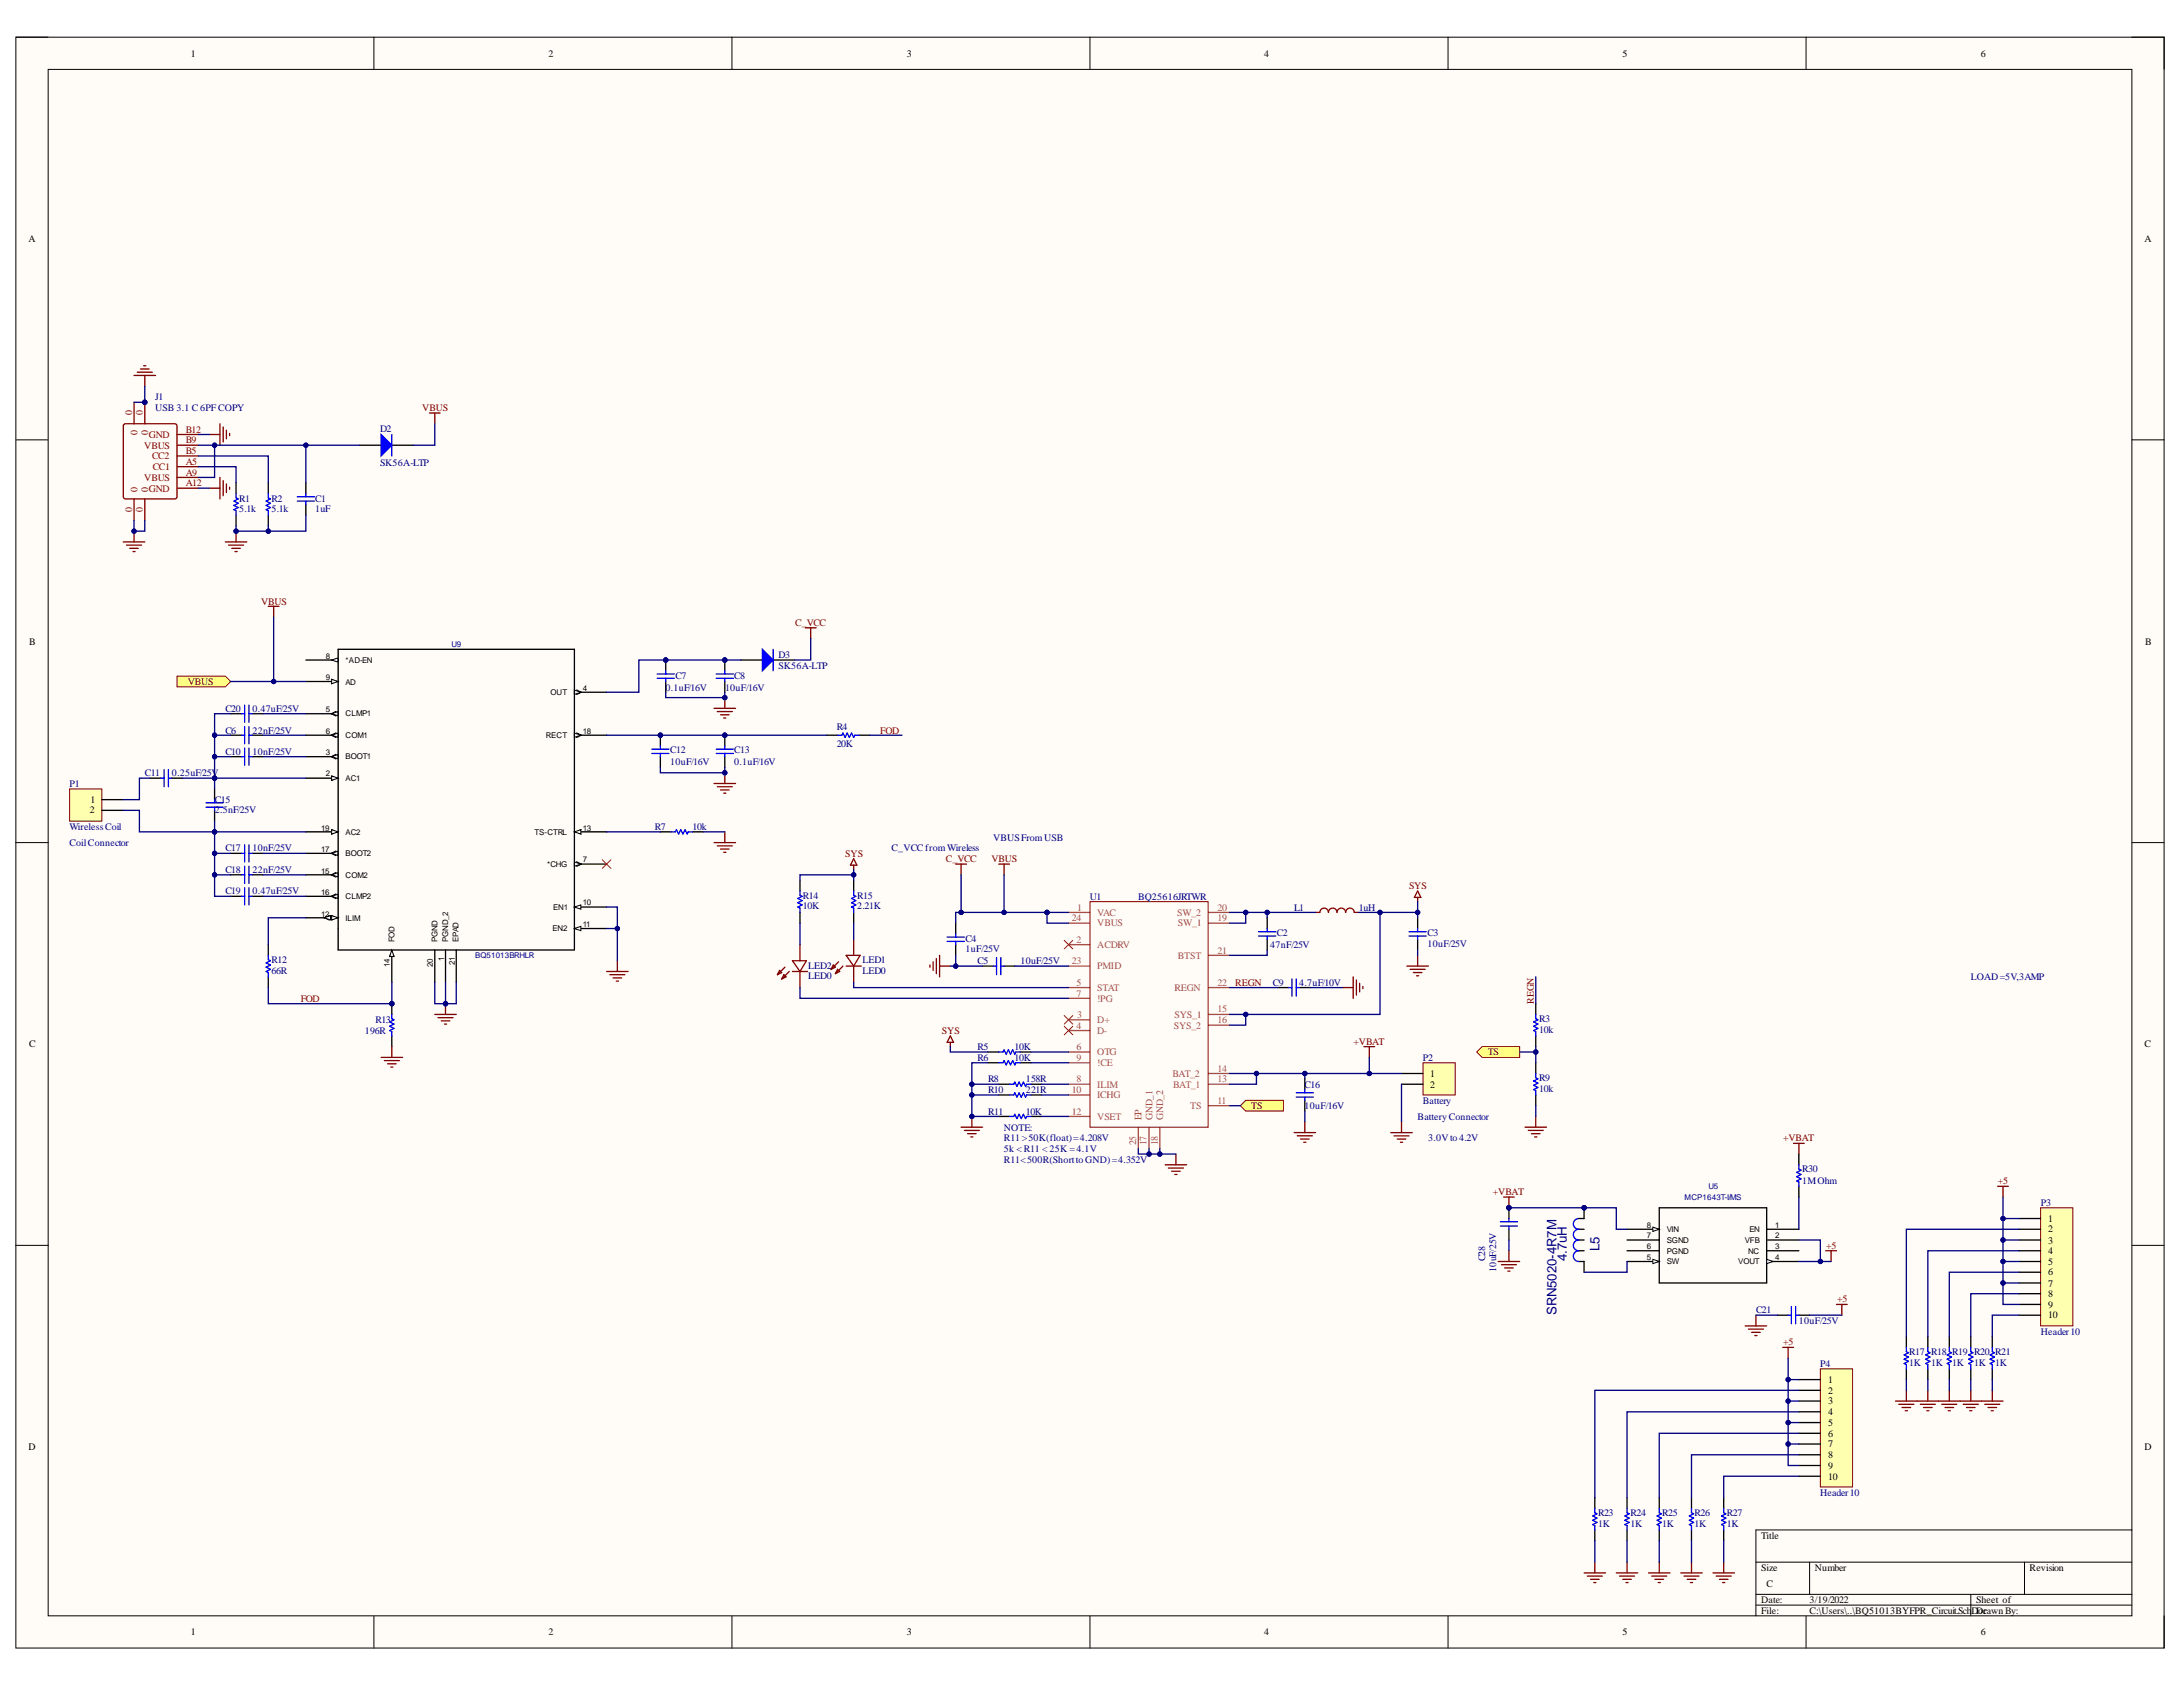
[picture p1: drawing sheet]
<svg xmlns="http://www.w3.org/2000/svg" width="279mm" height="216mm" viewBox="0 0 279 216" stroke-linecap="round" stroke-linejoin="round" font-family="sans-serif">
<defs><g id="words">
<g font-size="1.7" fill="#000080">
<text x="200.6" y="161.4" transform="rotate(-90 200.6 161.4)">4.7uH</text>
<text x="204.7" y="160.1" transform="rotate(-90 204.7 160.1)">L5</text>
<text x="199.2" y="168.3" transform="rotate(-90 199.2 168.3)">SRN5020-4R7M</text>
</g>
<g font-size="1.3">
<text x="24.4" y="7.3">1</text>
<text x="70.2" y="7.3">2</text>
<text x="116.1" y="7.3">3</text>
<text x="161.8" y="7.3">4</text>
<text x="207.7" y="7.3">5</text>
<text x="253.5" y="7.3">6</text>
<text x="3.6" y="31">A</text>
<text x="274.5" y="31">A</text>
<text x="3.7" y="82.5">B</text>
<text x="274.6" y="82.5">B</text>
<text x="11.5" y="104.1">2</text>
<text x="11.6" y="102.8">1</text>
<text x="3.7" y="134">C</text>
<text x="183" y="137.8">1</text>
<text x="274.5" y="134">C</text>
<text x="183" y="139.2">2</text>
<text x="262.1" y="156.4">1</text>
<text x="262.1" y="157.7">2</text>
<text x="262.1" y="159.2">3</text>
<text x="262.1" y="160.5">4</text>
<text x="262.1" y="161.9">5</text>
<text x="262.1" y="163.2">6</text>
<text x="262.1" y="164.7">7</text>
<text x="262.1" y="166">8</text>
<text x="262.1" y="167.4">9</text>
<text x="262.1" y="168.7">10</text>
<text x="234" y="177">1</text>
<text x="234" y="178.4">2</text>
<text x="234" y="179.7">3</text>
<text x="3.6" y="185.5">D</text>
<text x="234" y="181.1">4</text>
<text x="234" y="182.5">5</text>
<text x="234" y="183.9">6</text>
<text x="234" y="185.2">7</text>
<text x="274.5" y="185.5">D</text>
<text x="234" y="186.6">8</text>
<text x="234" y="188">9</text>
<text x="234" y="189.4">10</text>
<text x="225.4" y="197">Title</text>
<text x="225.4" y="201">Size</text>
<text x="226.1" y="203.1">C</text>
<text x="232.3" y="201">Number</text>
<text x="259.8" y="201">Revision</text>
<text x="24.4" y="209.3">1</text>
<text x="70.2" y="209.3">2</text>
<text x="116.1" y="209.3">3</text>
<text x="161.8" y="209.3">4</text>
<text x="207.7" y="209.3">5</text>
<text x="225.4" y="205.2">Date:</text>
<text x="225.4" y="206.5">File:</text>
<text x="231.6" y="205.2">3/19/2022</text>
<text x="231.6" y="206.5">C:\Users\..\BQ51013BYFPR_Circuit.Sch</text>
<text x="252.3" y="206.5">DDrawnBy:</text>
<text x="252.9" y="205.2">Sheet of</text>
<text x="253.2" y="206.5">oc</text>
<text x="253.5" y="209.3">6</text>
</g>
<g font-size="1.3" fill="#800">
<text x="16.9" y="53.1" transform="rotate(-90 16.9 53.1)">0</text>
<text x="18.3" y="53.1" transform="rotate(-90 18.3 53.1)">0</text>
<text x="17.6" y="55.7" transform="rotate(-90 17.6 55.7)">0</text>
<text x="18.4" y="57.4">VBUS</text>
<text x="18.9" y="55.7" transform="rotate(-90 18.9 55.7)">0</text>
<text x="19" y="56.1">GND</text>
<text x="19.5" y="58.8">CC2</text>
<text x="23.8" y="55.4">B12</text>
<text x="23.8" y="56.7">B9</text>
<text x="23.8" y="58.1">B5</text>
<text x="23.8" y="59.5">A5</text>
<text x="16.9" y="65.5" transform="rotate(-90 16.9 65.5)">0</text>
<text x="17.6" y="62.9" transform="rotate(-90 17.6 62.9)">0</text>
<text x="18.3" y="65.5" transform="rotate(-90 18.3 65.5)">0</text>
<text x="18.4" y="61.6">VBUS</text>
<text x="18.9" y="62.9" transform="rotate(-90 18.9 62.9)">0</text>
<text x="19" y="62.9">GND</text>
<text x="19.5" y="60.1">CC1</text>
<text x="23.8" y="60.9">A9</text>
<text x="23.8" y="62.2">A12</text>
</g>
<g font-size="1.3" fill="#000080">
<text x="19.9" y="51.3">J1</text>
<text x="19.9" y="52.6">USB 3.1 C 6PF COPY</text>
<text x="48.6" y="55.2">D2</text>
<text x="48.6" y="59.6">SK56A-LTP</text>
<text x="30.6" y="65.5">5.1k</text>
<text x="30.6" y="64.2">R1</text>
<text x="34.8" y="65.5">5.1k</text>
<text x="34.8" y="64.2">R2</text>
<text x="40.3" y="65.5">1uF</text>
<text x="40.3" y="64.2">C1</text>
<text x="85.2" y="88.4">0.1uF/16V</text>
<text x="86.4" y="86.9">C7</text>
<text x="92.8" y="88.4">10uF/16V</text>
<text x="94" y="86.9">C8</text>
<text x="99.6" y="84.2">D3</text>
<text x="99.6" y="85.6">SK56A-LTP</text>
<text x="28.8" y="93.9">C6</text>
<text x="28.8" y="91.1">C20</text>
<text x="32.3" y="93.9">22nF/25V</text>
<text x="32.3" y="91.1">0.47uF/25V</text>
<text x="107.1" y="95.6">20K</text>
<text x="107.1" y="93.5">R4</text>
<text x="8.9" y="100.7">P1</text>
<text x="18.5" y="99.4">C11</text>
<text x="22" y="99.4">0.25uF/25V</text>
<text x="28.8" y="96.6">C10</text>
<text x="32.3" y="96.6">10nF/25V</text>
<text x="85.8" y="97.8">10uF/16V</text>
<text x="85.8" y="96.4">C12</text>
<text x="94" y="97.8">0.1uF/16V</text>
<text x="94" y="96.4">C13</text>
<text x="8.9" y="106.2">WirelessCoil</text>
<text x="27.5" y="104.1">2.5nF/25V</text>
<text x="27.5" y="102.8">C15</text>
<text x="83.8" y="106.2">R7</text>
<text x="88.6" y="106.2">10k</text>
<text x="127.1" y="107.6">VBUSFromUSB</text>
<text x="8.9" y="108.2">CoilConnector</text>
<text x="28.8" y="108.9">C17</text>
<text x="28.8" y="111.7">C18</text>
<text x="32.3" y="108.9">10nF/25V</text>
<text x="32.3" y="111.7">22nF/25V</text>
<text x="114.1" y="108.9">C_VCC fromWireless</text>
<text x="28.8" y="114.4">C19</text>
<text x="32.3" y="114.4">0.47uF/25V</text>
<text x="102.8" y="116.4">10K</text>
<text x="102.8" y="115">R14</text>
<text x="109.7" y="116.4">2.21K</text>
<text x="109.7" y="115">R15</text>
<text x="139.5" y="115.2">U1</text>
<text x="145.7" y="115.2">BQ25616JRTWR</text>
<text x="163.4" y="119.8">C2</text>
<text x="165.6" y="116.5">L1</text>
<text x="173.9" y="116.5">1uH</text>
<text x="182.7" y="119.8">C3</text>
<text x="34.8" y="124.7">66R</text>
<text x="34.8" y="123.2">R12</text>
<text x="103.5" y="124">LED2</text>
<text x="103.5" y="125.3">LED0</text>
<text x="110.4" y="123.2">LED1</text>
<text x="110.4" y="124.7">LED0</text>
<text x="123.6" y="121.9">1uF/25V</text>
<text x="123.6" y="120.5">C4</text>
<text x="125.1" y="123.4">C5</text>
<text x="130.6" y="123.4">10uF/25V</text>
<text x="162.6" y="121.4">47nF/25V</text>
<text x="182.7" y="121.2">10uF/25V</text>
<text x="252.2" y="125.4">LOAD=5V,3AMP</text>
<text x="48" y="130.9">R13</text>
<text x="162.9" y="126.2">C9</text>
<text x="166.3" y="126.2">4.7uF/10V</text>
<text x="197" y="130.8">R3</text>
<text x="46.7" y="132.4">196R</text>
<text x="125.1" y="135.7">R6</text>
<text x="125.1" y="134.4">R5</text>
<text x="129.8" y="135.7">10K</text>
<text x="129.8" y="134.4">10K</text>
<text x="182.1" y="135.7">P2</text>
<text x="197" y="132.2">10k</text>
<text x="126.5" y="138.5">R8</text>
<text x="126.5" y="139.9">R10</text>
<text x="126.5" y="142.7">R11</text>
<text x="131.3" y="138.5">158R</text>
<text x="131.3" y="139.9">221R</text>
<text x="131.3" y="142.7">10K</text>
<text x="167" y="141.9">10uF/16V</text>
<text x="167" y="139.2">C16</text>
<text x="181.4" y="143.3">BatteryConnector</text>
<text x="182.1" y="141.2">Battery</text>
<text x="197" y="139.7">10k</text>
<text x="197" y="138.4">R9</text>
<text x="128.5" y="144.7">NOTE:</text>
<text x="128.5" y="146.1">R11&gt;50K(float)=4.208V</text>
<text x="128.5" y="147.4">5k &lt;R11 &lt;25K =4.1V</text>
<text x="128.5" y="148.8">R11&lt;500R(ShorttoGND)=4.352V</text>
<text x="182.8" y="146.1">3.0Vto4.2V</text>
<text x="230.7" y="151.5">1MOhm</text>
<text x="230.7" y="150">R30</text>
<text x="261.2" y="154.3">P3</text>
<text x="190.1" y="161.4" transform="rotate(-90 190.1 161.4)">C28</text>
<text x="191.5" y="162.8" transform="rotate(-90 191.5 162.8)">10uF/25V</text>
<text x="224.7" y="168">C21</text>
<text x="230.2" y="169.4">10uF/25V</text>
<text x="244.4" y="173.5">R17 R18 R19 R20 R21</text>
<text x="261.2" y="170.8">Header10</text>
<text x="233" y="174.9">P4</text>
<text x="244.4" y="174.8">1K</text>
<text x="247.2" y="174.8">1K</text>
<text x="249.9" y="174.8">1K</text>
<text x="252.7" y="174.8">1K</text>
<text x="255.4" y="174.8">1K</text>
<text x="233" y="191.5">Header10</text>
<text x="204.5" y="195.4">1K</text>
<text x="204.5" y="194">R23</text>
<text x="208.7" y="195.4">1K</text>
<text x="208.7" y="194">R24</text>
<text x="212.7" y="195.4">1K</text>
<text x="212.7" y="194">R25</text>
<text x="216.9" y="195.4">1K</text>
<text x="216.9" y="194">R26</text>
<text x="221" y="195.4">1K</text>
<text x="221" y="194">R27</text>
</g>
<g font-size="1.3" fill="#800000">
<text x="54.1" y="52.6">VBUS</text>
<text x="33.4" y="77.4">VBUS</text>
<text x="101.8" y="80.1">C_VCC</text>
<text x="24" y="87.6">VBUS</text>
<text x="112.7" y="93.9">FOD</text>
<text x="108.2" y="109.7">SYS</text>
<text x="121" y="110.4">C_VCC</text>
<text x="126.9" y="110.4">VBUS</text>
<text x="180.3" y="113.7">SYS</text>
<text x="38.5" y="128.2">FOD</text>
<text x="158.1" y="126.2">REGN</text>
<text x="196.3" y="128.5" transform="rotate(-90 196.3 128.5)">REGN</text>
<text x="120.5" y="132.4">SYS</text>
<text x="173.2" y="133.7">+VBAT</text>
<text x="190.4" y="135.1">TS</text>
<text x="160.1" y="141.9">TS</text>
<text x="228.2" y="146.1">+VBAT</text>
<text x="191.1" y="152.9">+VBAT</text>
<text x="255.7" y="151.5">+5</text>
<text x="233.7" y="159.8">+5</text>
<text x="235.2" y="166.7">+5</text>
<text x="228.2" y="172.2">+5</text>
</g>
<g font-size="1.3" fill="#a54b4b">
<text x="137.2" y="117.9">24</text>
<text x="137.9" y="116.5">1</text>
<text x="140.4" y="117.2">VAC</text>
<text x="140.4" y="118.6">VBUS</text>
<text x="150.7" y="117.2">SW_2</text>
<text x="150.7" y="118.6">SW_1</text>
<text x="155.8" y="116.5">20</text>
<text x="155.8" y="117.9">19</text>
<text x="137.2" y="123.4">23</text>
<text x="137.8" y="120.7">2</text>
<text x="140.4" y="121.4">ACDRV</text>
<text x="140.4" y="124.1">PMID</text>
<text x="150.7" y="122.7">BTST</text>
<text x="155.8" y="122">21</text>
<text x="137.8" y="131.7">4</text>
<text x="137.8" y="126.2">5</text>
<text x="137.8" y="127.5">7</text>
<text x="137.9" y="130.2">3</text>
<text x="140.4" y="130.9">D+</text>
<text x="140.4" y="126.9">STAT</text>
<text x="140.4" y="128.2">!PG</text>
<text x="150.2" y="131.7">SYS_2</text>
<text x="150.3" y="130.2">SYS_1</text>
<text x="150.3" y="126.9">REGN</text>
<text x="155.8" y="130.9">16</text>
<text x="155.8" y="129.6">15</text>
<text x="155.8" y="126.2">22</text>
<text x="137.8" y="134.4">6</text>
<text x="137.8" y="135.7">9</text>
<text x="140.4" y="132.4">D-</text>
<text x="140.4" y="135.1">OTG</text>
<text x="140.4" y="136.4">!CE</text>
<text x="150.1" y="137.8">BAT_2</text>
<text x="155.8" y="137.2">14</text>
<text x="137.2" y="139.9">10</text>
<text x="137.2" y="142.7">12</text>
<text x="137.8" y="138.5">8</text>
<text x="140.4" y="139.2">ILIM</text>
<text x="140.4" y="140.6">ICHG</text>
<text x="140.4" y="143.3">VSET</text>
<text x="146.1" y="143.3" transform="rotate(-90 146.1 143.3)">EP</text>
<text x="147.5" y="143.3" transform="rotate(-90 147.5 143.3)">GND_1</text>
<text x="148.9" y="143.3" transform="rotate(-90 148.9 143.3)">GND_2</text>
<text x="150.1" y="139.2">BAT_1</text>
<text x="152.3" y="141.9">TS</text>
<text x="155.8" y="141.2">11</text>
<text x="155.8" y="138.5">13</text>
<text x="145.4" y="146.6" transform="rotate(-90 145.4 146.6)">25</text>
<text x="146.8" y="146.6" transform="rotate(-90 146.8 146.6)">17</text>
<text x="148.2" y="146.6" transform="rotate(-90 148.2 146.6)">18</text>
</g>
<g font-size="1" fill="#000080">
<text x="57.8" y="82.8">U9</text>
<text x="60.8" y="122.6">BQ51013BRHLR</text>
<text x="215.6" y="153.6">MCP1643T-I/MS</text>
<text x="218.7" y="152.1">U5</text>
</g>
<g font-size="1">
<text x="41.7" y="84.3">8</text>
<text x="41.7" y="87">9</text>
<text x="44.2" y="84.8">*AD-EN</text>
<text x="44.2" y="87.6">AD</text>
<text x="70.5" y="89">OUT</text>
<text x="74.6" y="88.4">4</text>
<text x="41.7" y="91.2">5</text>
<text x="41.7" y="93.9">6</text>
<text x="44.2" y="91.7">CLMP1</text>
<text x="44.2" y="94.5">COM1</text>
<text x="69.9" y="94.5">RECT</text>
<text x="74.6" y="93.9">18</text>
<text x="41.7" y="96.7">3</text>
<text x="41.7" y="99.4">2</text>
<text x="44.2" y="97.2">BOOT1</text>
<text x="44.2" y="100">AC1</text>
<text x="41.1" y="106.3">19</text>
<text x="44.2" y="106.8">AC2</text>
<text x="68.4" y="106.8">TS-CTRL</text>
<text x="74.6" y="106.3">13</text>
<text x="41.1" y="109">17</text>
<text x="41.1" y="111.8">15</text>
<text x="44.2" y="109.6">BOOT2</text>
<text x="44.2" y="112.3">COM2</text>
<text x="70" y="111">*CHG</text>
<text x="74.6" y="110.4">7</text>
<text x="41.1" y="114.5">16</text>
<text x="41.1" y="117.3">12</text>
<text x="44.2" y="115.1">CLMP2</text>
<text x="44.2" y="117.8">ILIM</text>
<text x="70.7" y="119.2">EN2</text>
<text x="70.8" y="116.5">EN1</text>
<text x="74.6" y="118.7">11</text>
<text x="74.6" y="115.9">10</text>
<text x="49.9" y="123.7" transform="rotate(-90 49.9 123.7)">14</text>
<text x="50.5" y="120.6" transform="rotate(-90 50.5 120.6)">FOD</text>
<text x="55.4" y="123.7" transform="rotate(-90 55.4 123.7)">20</text>
<text x="56" y="120.6" transform="rotate(-90 56 120.6)">PGND</text>
<text x="56.8" y="123" transform="rotate(-90 56.8 123)">1</text>
<text x="57.4" y="120.6" transform="rotate(-90 57.4 120.6)">PGND_2</text>
<text x="58.2" y="123.6" transform="rotate(-90 58.2 123.6)">21</text>
<text x="58.7" y="120.6" transform="rotate(-90 58.7 120.6)">EPAD</text>
<text x="210.8" y="157.1">8</text>
<text x="210.8" y="158.5">7</text>
<text x="210.8" y="159.8">6</text>
<text x="210.8" y="161.3">5</text>
<text x="213.3" y="157.6">VIN</text>
<text x="213.3" y="159.1">SGND</text>
<text x="213.3" y="160.4">PGND</text>
<text x="213.3" y="161.8">SW</text>
<text x="222.5" y="161.8">VOUT</text>
<text x="223.3" y="159.1">VFB</text>
<text x="223.7" y="160.4">NC</text>
<text x="223.9" y="157.6">EN</text>
<text x="227.2" y="161.3">4</text>
<text x="227.2" y="159.8">3</text>
<text x="227.2" y="158.5">2</text>
<text x="227.2" y="157.1">1</text>
</g>
</g></defs>
<path d="M2 4.8h275v206.1h-275z" fill-rule="evenodd" fill="#fffcf8"/>
<path d="M2 4.8h275v206.1h-275z" fill="none" stroke="#000" stroke-width=".13"/>
<path d="M6.2 8.9h266.7v197.9h-266.7z" fill-rule="evenodd" fill="#fffcf8"/>
<g fill="none" stroke="#000" stroke-width=".13">
<path d="M2 4.8h4.2M6.2 8.9h266.7v197.9h-266.7zM47.9 4.8v4.1M93.7 4.8v4.1M139.5 4.8v4.1M185.3 4.8v4.1M231.2 4.8v4.1M272.9 4.8h4.1v4.1M2 56.3h4.2M272.9 56.3h4.1M2 107.8h4.2M272.9 107.8h4.1"/>
<path d="M2 159.4h4.2M272.9 159.4h4.1M224.7 199.9h48.2M231.6 199.9v4.1M259.1 199.9v4.1M272.9 195.8h-48.2v11M47.9 206.8v4.1M93.7 206.8v4.1M139.5 206.8v4.1M185.3 206.8v4.1M224.7 204h48.2M224.7 205.4h48.2"/>
<path d="M231.2 206.8v4.1M252.2 204v2.8M277 206.8v4.1"/>
</g>
<circle cx="18.5" cy="51.5" r=".28" fill="#000080"/>
<circle cx="18.5" cy="51.5" r=".28" fill="none" stroke="#000080" stroke-width=".13"/>
<path d="M15.9 54.3l6.5-.1 .2 .2 .1 9.2-.2 .2-6.4 .1-.3-.2v-9.2zM17.2 51.5v2.7M18.5 51.5v2.7M22.7 55.6h2.7M22.7 57h2.7M22.7 58.4h2.7M22.7 59.7h2.7M17.2 63.9v2.7M18.5 63.9v2.7M22.7 61.1h2.7M22.7 62.5h2.7" fill="none" stroke="#800" stroke-width=".17"/>
<circle cx="18.5" cy="51.5" r=".28" fill="#000080"/>
<circle cx="18.5" cy="51.5" r=".28" fill="none" stroke="#000080" stroke-width=".13"/>
<path d="M15.8 69.4h2.7M16.2 69.8h1.9M16.6 70.2h1.1M17 70.6h.3M17.2 68v1.4" fill="none" stroke="#800000" stroke-width=".17"/>
<circle cx="17.2" cy="68" r=".27" fill="#000080"/>
<circle cx="17.2" cy="68" r=".27" fill="none" stroke="#000080" stroke-width=".13"/>
<g fill="none" stroke="#800000" stroke-width=".17">
<path d="M17.2 48h2.7M17.6 47.6h1.9M18 47.2h1.1M18.4 46.8h.3M18.5 48v1.4M26.8 55.6h1.4M28.2 54.2v2.8M28.6 54.6v2M29 55.1v1.1M29.4 55.5v.2M26.8 62.5h1.4M28.2 61.1v2.8"/>
<path d="M28.6 61.5v1.9M28.8 69.4h2.8M29 61.9v1.1M29.3 69.8h1.9M29.4 62.3v.3M29.7 70.2h1.1M30.1 70.6h.3M30.2 68v1.4"/>
</g>
<path d="M30.2 61.8v1.4M30.2 65.9v1.4M34.3 61.8v1.4M34.3 65.9v1.4" fill="none" stroke="#000" stroke-width=".17"/>
<path d="M30.2 63.2v.5l.3 .2-.6 .2 .6 .3-.6 .3 .6 .3-.6 .2 .3 .2v.5M34.3 63.2v.5l.3 .2-.5 .2 .5 .3-.5 .3 .5 .3-.5 .2 .2 .2v.5" fill="none" stroke="#00f" stroke-width=".17"/>
<circle cx="30.2" cy="68" r=".27" fill="#000080"/>
<circle cx="30.2" cy="68" r=".27" fill="none" stroke="#000080" stroke-width=".13"/>
<path d="M22.7 86.5h6.1l.7 .7-.7 .7h-6.1z" fill-rule="evenodd" fill="#ffff80"/>
<path d="M22.7 86.5h6.1l.7 .7-.7 .7h-6.1z" fill="none" stroke="#800000" stroke-width=".13"/>
<g fill="none" stroke="#000" stroke-width=".17">
<path d="M39.1 61.8v1.4M39.1 64.5v1.4M19.2 99.6h1.4M22 99.6h1.3M29.5 94.1h1.4M29.5 96.8h1.4M29.5 91.3h1.4M32.3 94.1h1.3M32.3 96.8h1.3M32.3 91.3h1.3M27.5 101v1.3M27.5 103.7v1.4"/>
<path d="M29.5 109.2h1.4M29.5 112h1.4M29.5 114.7h1.4M32.3 109.2h1.3M32.3 112h1.3M32.3 114.7h1.3M34.3 120.9v1.4M34.3 125v1.4"/>
</g>
<g fill="none" stroke="#00f" stroke-width=".17">
<path d="M38 64.1h2.2M38 63.6h2.2M39.1 63.2v.4M39.1 64.1v.4M20.6 99.6h.4M21 98.5v2.2M21.6 98.5v2.2M21.6 99.6h.4M30.9 94.1h.4M30.9 96.8h.4M30.9 91.3h.4M31.3 90.2v2.2"/>
<path d="M31.3 93v2.2M31.3 95.7v2.2M31.9 90.2v2.2M31.9 93v2.2M31.9 95.7v2.2M31.9 94.1h.4M31.9 96.8h.4M31.9 91.3h.4M26.4 102.7h2.2M26.4 103.3h2.2M27.5 102.3v.4M27.5 103.3v.4"/>
<path d="M30.9 109.2h.4M30.9 112h.4M30.9 114.7h.4M31.3 108.1v2.2M31.3 110.9v2.2M31.3 113.6v2.2M31.9 108.1v2.2M31.9 110.9v2.2M31.9 113.6v2.2M31.9 109.2h.4M31.9 112h.4M31.9 114.7h.4"/>
<path d="M34.3 122.3v.5l.3 .2-.5 .2 .5 .3-.5 .3 .5 .3-.5 .2 .2 .2v.5"/>
</g>
<circle cx="50.1" cy="128.5" r=".27" fill="#000080"/>
<circle cx="50.1" cy="128.5" r=".27" fill="none" stroke="#000080" stroke-width=".13"/>
<path d="M50.1 128.5v1.3M50.1 132.6v1.3" fill="none" stroke="#000" stroke-width=".17"/>
<circle cx="50.1" cy="128.5" r=".27" fill="#000080"/>
<circle cx="50.1" cy="128.5" r=".27" fill="none" stroke="#000080" stroke-width=".13"/>
<path d="M50.1 129.8v.6l.3 .1-.5 .3 .5 .3-.5 .2 .5 .3-.5 .3 .2 .1v.6" fill="none" stroke="#00f" stroke-width=".17"/>
<path d="M8.9 101h4.1v4.1h-4.1z" fill-rule="evenodd" fill="#ffffb0"/>
<path d="M8.9 101h4.1v4.1h-4.1z" fill="none" stroke="#800000" stroke-width=".13"/>
<path d="M13 102.3h2.8M13 103.7h2.8" fill="none" stroke="#000" stroke-width=".17"/>
<circle cx="85.2" cy="84.5" r=".27" fill="#000080"/>
<circle cx="85.2" cy="84.5" r=".27" fill="none" stroke="#000080" stroke-width=".13"/>
<path d="M85.2 84.5v1.3M85.2 87.2v1.4" fill="none" stroke="#000" stroke-width=".17"/>
<circle cx="85.2" cy="84.5" r=".27" fill="#000080"/>
<circle cx="85.2" cy="84.5" r=".27" fill="none" stroke="#000080" stroke-width=".13"/>
<path d="M84.1 86.3h2.2M84.1 86.8h2.2M85.2 85.8v.5M85.2 86.8v.4" fill="none" stroke="#00f" stroke-width=".17"/>
<circle cx="92.8" cy="84.5" r=".27" fill="#000080"/>
<circle cx="92.8" cy="84.5" r=".27" fill="none" stroke="#000080" stroke-width=".13"/>
<path d="M92.8 84.5v1.3M92.8 87.2v1.4" fill="none" stroke="#000" stroke-width=".17"/>
<circle cx="92.8" cy="84.5" r=".27" fill="#000080"/>
<circle cx="92.8" cy="84.5" r=".27" fill="none" stroke="#000080" stroke-width=".13"/>
<path d="M91.7 86.3h2.2M91.7 86.8h2.2M92.8 85.8v.5M92.8 86.8v.4" fill="none" stroke="#00f" stroke-width=".17"/>
<path d="M55.6 129.8h2.8M56.1 130.2h1.9M56.5 130.6h1.1M56.9 131.1h.3M57 128.5v1.3" fill="none" stroke="#800000" stroke-width=".17"/>
<circle cx="57" cy="128.5" r=".28" fill="#000080"/>
<circle cx="57" cy="128.5" r=".28" fill="none" stroke="#000080" stroke-width=".13"/>
<path d="M91.4 90.7h2.7M91.8 91.1h1.9M92.2 91.5h1.1M92.6 91.9h.3M92.8 89.3v1.4" fill="none" stroke="#800000" stroke-width=".17"/>
<circle cx="92.8" cy="89.3" r=".27" fill="#000080"/>
<circle cx="92.8" cy="89.3" r=".27" fill="none" stroke="#000080" stroke-width=".13"/>
<circle cx="92.8" cy="94.1" r=".27" fill="#000080"/>
<circle cx="92.8" cy="94.1" r=".27" fill="none" stroke="#000080" stroke-width=".13"/>
<path d="M92.8 94.1v1.4M92.8 96.8v1.4" fill="none" stroke="#000" stroke-width=".17"/>
<circle cx="92.8" cy="94.1" r=".27" fill="#000080"/>
<circle cx="92.8" cy="94.1" r=".27" fill="none" stroke="#000080" stroke-width=".13"/>
<path d="M91.7 95.9h2.2M91.7 96.4h2.2M92.8 95.5v.4M92.8 96.4v.4" fill="none" stroke="#00f" stroke-width=".17"/>
<circle cx="84.5" cy="94.1" r=".27" fill="#000080"/>
<circle cx="84.5" cy="94.1" r=".27" fill="none" stroke="#000080" stroke-width=".13"/>
<path d="M84.5 94.1v1.4M84.5 96.8v1.4" fill="none" stroke="#000" stroke-width=".17"/>
<circle cx="84.5" cy="94.1" r=".27" fill="#000080"/>
<circle cx="84.5" cy="94.1" r=".27" fill="none" stroke="#000080" stroke-width=".13"/>
<path d="M83.4 95.9h2.2M83.4 96.4h2.2M84.5 95.5v.4M84.5 96.4v.4" fill="none" stroke="#00f" stroke-width=".17"/>
<path d="M92.8 98.9v1.4M91.4 100.3h2.7M91.8 100.7h1.9M92.2 101.1h1.1M92.6 101.5h.3" fill="none" stroke="#800000" stroke-width=".17"/>
<circle cx="92.8" cy="98.9" r=".27" fill="#000080"/>
<circle cx="92.8" cy="98.9" r=".27" fill="none" stroke="#000080" stroke-width=".13"/>
<g fill="none" stroke="#000" stroke-width=".17">
<path d="M105.8 94.1h1.4M109.9 94.1h1.4M84.5 106.5h1.4M88.6 106.5h1.4M122.3 118.1v1.4M162.2 117.5v1.3M181.4 117.5v1.3M122.3 120.9v1.4M125.8 123.6h1.3M128.5 123.6h1.4M162.2 120.2v1.4M163.6 126.4h1.3"/>
<path d="M166.3 126.4h1.4M167 138.1v1.3M181.4 120.2v1.4M167 140.8v1.4"/>
</g>
<g fill="none" stroke="#00f" stroke-width=".17">
<path d="M107.2 94.1h.5l.2-.3 .3 .6 .2-.6 .3 .6 .3-.6 .3 .6 .1-.3h.5M85.9 106.5h.5l.2-.3 .3 .5 .2-.5 .3 .5 .3-.5 .3 .5 .1-.2h.5M121.2 119.9h2.2M122.3 119.5v.4M161.1 119.2h2.2M161.1 119.8h2.2M162.2 118.8v.4M162.2 119.8v.4M180.3 119.2h2.2M180.3 119.8h2.2M181.4 118.8v.4M181.4 119.8v.4"/>
<path d="M121.2 120.5h2.2M122.3 120.5v.4M127.1 123.6h.4M127.5 122.5v2.2M128.1 122.5v2.2M128.1 123.6h.4M164.9 126.4h.5M165.4 125.3v2.2M165.9 125.3v2.2M165.9 126.4h.4M165.9 139.9h2.2M167 139.4v.5"/>
<path d="M165.9 140.4h2.2M167 140.4v.4"/>
</g>
<g fill="none" stroke="#a54b4b" stroke-width=".17">
<path d="M136.8 116.8h2.7M136.8 118.1h2.7M154.7 116.8h2.7M154.7 118.1h2.7M136.8 120.9h2.7M136.8 130.5h2.7M136.8 131.9h2.7M136.8 126.4h2.7M136.8 134.6h2.7M136.8 127.8h2.7M136.8 138.8h2.7M136.8 136h2.7"/>
<path d="M136.8 123.6h2.7M154.7 126.4h2.7M154.7 138.8h2.7M154.7 131.2h2.7M154.7 129.8h2.7M154.7 137.4h2.7M154.7 122.3h2.7M136.8 140.1h2.7M136.8 142.9h2.7M145.7 144.3v2.7M147.1 144.3v2.7M148.4 144.3v2.7"/>
<path d="M154.7 141.5h2.7"/>
</g>
<path d="M139.5 115.4h15.1v28.9h-15.1z" fill="none" stroke="#800000" stroke-width=".13"/>
<g fill="none" stroke="#800000" stroke-width=".17">
<path d="M181.4 114.8v.6M181.4 114l.5 .8h-.9zM119 123.5v.3M119.4 123.1v1.1M119.8 122.7v1.9M120.3 122.3v2.7M120.3 123.6h1.3M171.8 126.4h1.4M173.2 125v2.8M173.6 125.4v2M174 125.8v1.1M174.4 126.3v.2"/>
<path d="M180.1 123.6h2.7M180.5 124.1h1.9M180.9 124.5h1.1M181.3 124.9h.3M181.4 122.3v1.3"/>
</g>
<path d="M136.2 120.3l1.1 1.1M137.3 120.3l-1.1 1.1" fill="none" stroke="#f00" stroke-width=".13"/>
<path d="M168.4 116.8h.5a.55 .55 0 0 1 .6-.6 .55 .55 0 0 1 .5 .6 .55 .55 0 0 1 .6-.6 .55 .55 0 0 1 .5 .6 .55 .55 0 0 1 .6-.6 .55 .55 0 0 1 .5 .6 .55 .55 0 0 1 .6-.6 .55 .55 0 0 1 .5 .6h.6" fill="none" stroke="#800" stroke-width=".17"/>
<path d="M182.1 136h4.2v4.1h-4.2z" fill-rule="evenodd" fill="#ffffb0"/>
<path d="M182.1 136h4.2v4.1h-4.2z" fill="none" stroke="#800000" stroke-width=".13"/>
<path d="M179.4 137.4h2.7M179.4 138.8h2.7M196.6 128.5v1.3M196.6 132.6v1.3M196.6 136v1.4M196.6 140.1v1.4" fill="none" stroke="#000" stroke-width=".17"/>
<path d="M165.6 144.9h2.8M166 145.4h2M166.5 145.8h1.1M166.9 146.2h.2M167 143.6v1.3M178 145h2.8M178.4 145.4h1.9M178.8 145.8h1.1M179.2 146.2h.3M179.4 143.6v1.4" fill="none" stroke="#800000" stroke-width=".17"/>
<path d="M196.6 129.8v.6l.2 .1-.5 .3 .5 .3-.5 .2 .5 .3-.5 .3 .3 .1v.6M196.6 137.4v.5l.2 .2-.5 .2 .5 .3-.5 .3 .5 .3-.5 .2 .3 .2v.5" fill="none" stroke="#00f" stroke-width=".17"/>
<path d="M189 134.6l.7-.7h4.8v1.4h-4.8z" fill-rule="evenodd" fill="#ffff80"/>
<path d="M189 134.6l.7-.7h4.8v1.4h-4.8z" fill="none" stroke="#800000" stroke-width=".13"/>
<path d="M195.2 144.3h2.7M195.6 144.7h1.9M196 145.1h1.1M196.4 145.5h.3M196.6 142.9v1.4" fill="none" stroke="#800000" stroke-width=".17"/>
<path d="M158.7 141.5l.7-.7h4.9v1.4h-4.9z" fill-rule="evenodd" fill="#ffff80"/>
<path d="M158.7 141.5l.7-.7h4.9v1.4h-4.9z" fill="none" stroke="#800000" stroke-width=".13"/>
<path d="M127.8 138.8h1.4M131.9 138.8h1.4M127.8 140.1h1.4M127.8 142.9h1.4M131.9 140.1h1.4M131.9 142.9h1.4" fill="none" stroke="#000" stroke-width=".17"/>
<path d="M129.2 138.8h.5l.2-.3 .3 .5 .2-.5 .3 .5 .3-.5 .3 .5 .1-.2h.5M129.2 140.1h.5l.2-.2 .3 .5 .2-.5 .3 .5 .3-.5 .3 .5 .1-.3h.5M129.2 142.9h.5l.2-.3 .3 .6 .2-.6 .3 .6 .3-.6 .3 .6 .1-.3h.5" fill="none" stroke="#00f" stroke-width=".17"/>
<path d="M123 144.3h2.8M123.4 144.7h1.9M123.8 145.1h1.1M124.2 145.5h.3M124.4 142.9v1.4" fill="none" stroke="#800000" stroke-width=".17"/>
<circle cx="124.4" cy="142.9" r=".27" fill="#000080"/>
<circle cx="124.4" cy="142.9" r=".27" fill="none" stroke="#000080" stroke-width=".13"/>
<g fill="none" stroke="#800" stroke-width=".17">
<path d="M99.8 124.2l.3 .3-.6 .2zM100.3 124.7l.3 .3-.5 .3zM100.5 123.8l-1 .9M101 124.3l-.9 1M101.4 123h1.8l-.8 1.3zM101.4 124.3h2M102.4 120.9v2.1M102.4 124.3v2.1M106.6 123.5l.3 .3-.5 .3zM107.2 124.1l.3 .2-.6 .3zM107.3 123.1l-.9 1M107.9 123.6l-1 1"/>
<path d="M108.3 122.3h1.8l-.8 1.3zM108.3 123.6h1.9M109.3 120.2v2.1M109.3 123.6v2.1"/>
</g>
<path d="M136.2 130l1.1 1.1M136.2 131.3l1.1 1.1M137.3 130l-1.1 1.1M137.3 131.3l-1.1 1.1" fill="none" stroke="#f00" stroke-width=".13"/>
<path d="M102.4 112.6v1.4M102.4 116.8v1.3M109.3 112.6v1.4M109.3 116.8v1.3M126.4 136h1.4M126.4 134.6h1.4M130.6 136h1.3M130.6 134.6h1.3" fill="none" stroke="#000" stroke-width=".17"/>
<path d="M102.4 114v.6l.3 .1-.6 .3 .6 .3-.6 .2 .6 .3-.6 .3 .3 .1v.6M109.3 114v.6l.2 .1-.5 .3 .5 .3-.5 .2 .5 .3-.5 .3 .3 .1v.6M127.8 136h.6l.1-.3 .3 .6 .3-.6 .2 .6 .3-.6 .3 .6 .1-.3h.6M127.8 134.6h.6l.1-.2 .3 .5 .3-.5 .2 .5 .3-.5 .3 .5 .1-.3h.6" fill="none" stroke="#00f" stroke-width=".17"/>
<path d="M109.3 109.9l.4 .8h-.9zM109.3 110.7v.6M121.6 132.6l.4 .8h-.8zM121.6 133.4v.5M174.6 133.9h1.3M175.3 133.9v1.4" fill="none" stroke="#800000" stroke-width=".17"/>
<path d="M261.2 154.6h4.1v15.1h-4.1z" fill-rule="evenodd" fill="#ffffb0"/>
<path d="M261.2 154.6h4.1v15.1h-4.1z" fill="none" stroke="#800000" stroke-width=".13"/>
<g fill="none" stroke="#000" stroke-width=".17">
<path d="M46 57h2.8M50.1 57h2.8M258.4 155.9h2.8M258.4 157.3h2.8M258.4 158.7h2.8M244 171.1v1.3M244 175.2v1.4M246.7 171.1v1.3M246.7 175.2v1.4M249.5 171.1v1.3M249.5 175.2v1.4M252.2 171.1v1.3"/>
<path d="M252.2 175.2v1.4M255 171.1v1.3M255 175.2v1.4M258.4 160.1h2.8M258.4 161.4h2.8M258.4 162.8h2.8M258.4 164.2h2.8M258.4 165.6h2.8M258.4 166.9h2.8M258.4 168.3h2.8"/>
</g>
<path d="M244 172.4v.6l.3 .1-.6 .3 .6 .3-.6 .2 .6 .3-.6 .3 .3 .1v.6M246.7 172.4v.6l.3 .1-.5 .3 .5 .3-.5 .2 .5 .3-.5 .3 .2 .1v.6M249.5 172.4v.6l.3 .1-.6 .3 .6 .3-.6 .2 .6 .3-.6 .3 .3 .1v.6M252.2 172.4v.6l.3 .1-.5 .3 .5 .3-.5 .2 .5 .3-.5 .3 .2 .1v.6M255 172.4v.6l.3 .1-.6 .3 .6 .3-.6 .2 .6 .3-.6 .3 .3 .1v.6" fill="none" stroke="#00f" stroke-width=".17"/>
<path d="M235 166.9h1.4M235.7 166.9v1.4" fill="none" stroke="#800000" stroke-width=".17"/>
<path d="M48.8 55.6l1.3 1.4-1.3 1.4z" fill="#00f"/>
<path d="M48.8 55.6l1.3 1.4-1.3 1.4zM50.1 55.6v2.8" fill="none" stroke="#00f" stroke-width=".17"/>
<path d="M55 52.9h1.3M55.6 52.9v1.3" fill="none" stroke="#800000" stroke-width=".17"/>
<path d="M94.8 84.5h2.8M99 84.5h2.7" fill="none" stroke="#000" stroke-width=".17"/>
<path d="M97.6 83.1l1.4 1.4-1.4 1.3z" fill="#00f"/>
<path d="M97.6 83.1l1.4 1.4-1.4 1.3zM99 83.1v2.7" fill="none" stroke="#00f" stroke-width=".17"/>
<path d="M103.1 80.3h1.3M103.8 80.3v1.4M122.3 110.6h1.4M123 110.6v1.4M127.8 110.6h1.4M128.5 110.6v1.4" fill="none" stroke="#800000" stroke-width=".17"/>
<path d="M233 175.2h4.1v15.1h-4.1z" fill-rule="evenodd" fill="#ffffb0"/>
<path d="M233 175.2h4.1v15.1h-4.1z" fill="none" stroke="#800000" stroke-width=".13"/>
<path d="M208.2 157.3h4.2M212.4 154.6h13.7v9.6h-13.7zM230.2 176.6h2.8M230.2 177.9h2.8M230.2 179.3h2.8M230.2 180.7h2.8M230.2 182.1h2.8M230.2 183.4h2.8M230.2 184.8h2.8M230.2 186.2h2.8M230.2 187.6h2.8M230.2 188.9h2.8" fill="none" stroke="#000" stroke-width=".17"/>
<path d="M211.5 157l.9 .3-.9 .3z" fill="#f8fcff"/>
<path d="M211.5 157l.9 .3-.9 .3z" fill="none" stroke="#000" stroke-width=".13"/>
<path d="M208.2 158.7h4.2M208.2 160.1h4.2M208.2 161.4h4.2" fill="none" stroke="#000" stroke-width=".17"/>
<path d="M211.5 161.2l.9 .2-.9 .3z" fill="#f8fcff"/>
<path d="M211.5 161.2l.9 .2-.9 .3z" fill="none" stroke="#000" stroke-width=".13"/>
<path d="M226.1 161.4h4.1" fill="none" stroke="#000" stroke-width=".17"/>
<path d="M226.1 161.2l.8 .2-.8 .3z" fill="#f8fcff"/>
<path d="M226.1 161.2l.8 .2-.8 .3z" fill="none" stroke="#000" stroke-width=".13"/>
<path d="M226.1 158.7h4.1M226.1 157.3h4.1M226.1 160.1h4.1" fill="none" stroke="#000" stroke-width=".17"/>
<circle cx="202.7" cy="154.6" r=".27" fill="#000080"/>
<circle cx="202.7" cy="154.6" r=".27" fill="none" stroke="#000080" stroke-width=".13"/>
<path d="M202.1 157.3h.6M202.1 158.7h.6M202.7 154.6v1.3h-.6M202.1 161.4h.6v1.4M202.1 160.1h.6" fill="none" stroke="#000" stroke-width=".17"/>
<path d="M202.1 155.9a.69 .69 0 0 0-.7 .7 .69 .69 0 0 0 .7 .7 .69 .69 0 0 0-.7 .7 .69 .69 0 0 0 .7 .7 .69 .69 0 0 0-.7 .7 .69 .69 0 0 0 .7 .7 .69 .69 0 0 0-.7 .7 .69 .69 0 0 0 .7 .6" fill="none" stroke="#00f" stroke-width=".17"/>
<circle cx="202.7" cy="154.6" r=".27" fill="#000080"/>
<circle cx="202.7" cy="154.6" r=".27" fill="none" stroke="#000080" stroke-width=".13"/>
<circle cx="193.1" cy="154.6" r=".27" fill="#000080"/>
<circle cx="193.1" cy="154.6" r=".27" fill="none" stroke="#000080" stroke-width=".13"/>
<path d="M193.1 154.6v1.3M193.1 157.3v1.4" fill="none" stroke="#000" stroke-width=".17"/>
<circle cx="193.1" cy="154.6" r=".27" fill="#000080"/>
<circle cx="193.1" cy="154.6" r=".27" fill="none" stroke="#000080" stroke-width=".13"/>
<path d="M192 156.4h2.2M192 156.9h2.2M193.1 155.9v.5M193.1 156.9v.4" fill="none" stroke="#00f" stroke-width=".17"/>
<path d="M192.4 153.2h1.4M193.1 153.2v1.4M191.7 161.4h2.8M192.2 161.9h1.9M192.6 162.3h1.1M193 162.7h.3M193.1 160.1v1.3" fill="none" stroke="#800000" stroke-width=".17"/>
<circle cx="193.1" cy="154.6" r=".27" fill="#000080"/>
<circle cx="193.1" cy="154.6" r=".27" fill="none" stroke="#000080" stroke-width=".13"/>
<g fill="none" stroke="#000" stroke-width=".17">
<path d="M43.3 83.1h30.2M39.1 109.2h4.2M43 108.9l-.6 .3 .6 .3M43.3 121.6h30.2M55.6 121.6v4.1M57 121.6v4.1M58.4 121.6v4.1M230.2 147.7v1.4M230.2 151.8v1.4M227.5 168.3h1.4M230.2 168.3h1.4M204.1 191.7v1.4"/>
<path d="M204.1 195.8v1.4M208.2 191.7v1.4M208.2 195.8v1.4M212.4 191.7v1.4M212.4 195.8v1.4M216.5 191.7v1.4M216.5 195.8v1.4M220.6 191.7v1.4M220.6 195.8v1.4"/>
</g>
<path d="M230.2 149.1v.5l.3 .2-.5 .2 .5 .3-.5 .3 .5 .3-.5 .2 .2 .2v.5M228.9 168.3h.4M229.3 167.2v2.2M229.8 167.2v2.2M229.8 168.3h.4M204.1 193.1v.5l.3 .1-.6 .3 .6 .3-.6 .3 .6 .2-.6 .3 .3 .1v.6M208.2 193.1v.5l.3 .1-.5 .3 .5 .3-.5 .3 .5 .2-.5 .3 .2 .1v.6M212.4 193.1v.5l.2 .1-.5 .3 .5 .3-.5 .3 .5 .2-.5 .3 .3 .1v.6M216.5 193.1v.5l.3 .1-.6 .3 .6 .3-.6 .3 .6 .2-.6 .3 .3 .1v.6M220.6 193.1v.5l.3 .1-.6 .3 .6 .3-.6 .3 .6 .2-.6 .3 .3 .1v.6" fill="none" stroke="#00f" stroke-width=".17"/>
<g fill="none" stroke="#800000" stroke-width=".17">
<path d="M149.1 149.1h2.8M149.5 149.5h2M150 149.9h1.1M150.4 150.3h.2M150.5 147.7v1.4M229.5 146.3h1.4M230.2 146.3v1.4M255.7 151.8h1.4M256.4 151.8v1.4M223.4 169.7h2.7M223.8 170.1h1.9M224.2 170.5h1.1"/>
<path d="M224.6 170.9h.3M224.7 168.3v1.4M228.2 172.4h1.3M228.9 172.4v1.4M233.7 160.1h1.3M234.4 160.1v1.3M242.6 179.3h13.8M243 179.7h2M244 177.9v1.4M245.8 179.7h1.9M246.7 177.9v1.4M248.5 179.7h2"/>
<path d="M249.5 177.9v1.4M251.3 179.7h1.9M252.2 177.9v1.4M254 179.7h2M255 177.9v1.4M204.1 199.9v1.4M208.2 199.9v1.4M212.4 199.9v1.4M216.5 199.9v1.4M220.6 199.9v1.4M243.4 180.1h1.1M243.8 180.5h.3"/>
<path d="M246.2 180.1h1.1M246.6 180.5h.3M248.9 180.1h1.1M249.4 180.5h.2M251.7 180.1h1.1M252.1 180.5h.3M254.4 180.1h1.1M254.9 180.5h.2M202.7 201.3h2.8M203.2 201.7h1.9M203.6 202.1h1.1M204 202.5h.3"/>
<path d="M206.9 201.3h2.7M207.3 201.7h1.9M207.7 202.1h1.1M208.1 202.5h.3M211 201.3h2.7M211.4 201.7h1.9M211.8 202.1h1.1M212.2 202.5h.3M215.1 201.3h2.8M215.5 201.7h2M215.9 202.1h1.1M216.4 202.5h.2"/>
<path d="M219.2 201.3h2.8M219.7 201.7h1.9M220.1 202.1h1.1M220.5 202.5h.3"/>
</g>
<path d="M42.4 109.2l.9-.3v.6z" fill="#f8fcff"/>
<path d="M42.4 109.2l.9-.3v.6z" fill="none" stroke="#000" stroke-width=".13"/>
<path d="M39.1 96.8h4.2M43 96.6l-.6 .2 .6 .3" fill="none" stroke="#000" stroke-width=".17"/>
<path d="M42.4 96.8l.9-.2v.5z" fill="#f8fcff"/>
<path d="M42.4 96.8l.9-.2v.5z" fill="none" stroke="#000" stroke-width=".13"/>
<path d="M39.1 114.7h4.2M43 114.4l-.6 .3 .6 .3" fill="none" stroke="#000" stroke-width=".17"/>
<path d="M42.4 114.7l.9-.3v.6z" fill="#f8fcff"/>
<path d="M42.4 114.7l.9-.3v.6z" fill="none" stroke="#000" stroke-width=".13"/>
<path d="M39.1 91.3h4.2M43 91.1l-.6 .2 .6 .3" fill="none" stroke="#000" stroke-width=".17"/>
<path d="M42.4 91.3l.9-.2v.5z" fill="#f8fcff"/>
<path d="M42.4 91.3l.9-.2v.5z" fill="none" stroke="#000" stroke-width=".13"/>
<path d="M39.1 112h4.2M43 111.7l-.6 .3 .6 .2" fill="none" stroke="#000" stroke-width=".17"/>
<path d="M42.4 112l.9-.3v.5z" fill="#f8fcff"/>
<path d="M42.4 112l.9-.3v.5z" fill="none" stroke="#000" stroke-width=".13"/>
<path d="M39.1 94.1h4.2M43 93.8l-.6 .3 .6 .3" fill="none" stroke="#000" stroke-width=".17"/>
<path d="M42.4 94.1l.9-.3v.6z" fill="#f8fcff"/>
<path d="M42.4 94.1l.9-.3v.6z" fill="none" stroke="#000" stroke-width=".13"/>
<path d="M73.5 88.6h4.1M73.8 88.3l.6 .3-.6 .3" fill="none" stroke="#000" stroke-width=".17"/>
<path d="M73.5 88.3l.8 .3-.8 .3z" fill="#f8fcff"/>
<path d="M73.5 88.3l.8 .3-.8 .3z" fill="none" stroke="#000" stroke-width=".13"/>
<path d="M73.5 94.1h4.1M73.8 93.8l.6 .3-.6 .3" fill="none" stroke="#000" stroke-width=".17"/>
<path d="M73.5 93.8l.8 .3-.8 .3z" fill="#f8fcff"/>
<path d="M73.5 93.8l.8 .3-.8 .3z" fill="none" stroke="#000" stroke-width=".13"/>
<path d="M39.1 84.5h4.2" fill="none" stroke="#000" stroke-width=".17"/>
<path d="M42.4 84.5l.9-.3v.5z" fill="#f8fcff"/>
<path d="M42.4 84.5l.9-.3v.5z" fill="none" stroke="#000" stroke-width=".13"/>
<path d="M73.5 110.6h4.1M73.8 110.3l.6 .3-.6 .3" fill="none" stroke="#000" stroke-width=".17"/>
<path d="M73.5 110.3l.8 .3-.8 .3z" fill="#f8fcff"/>
<path d="M73.5 110.3l.8 .3-.8 .3z" fill="none" stroke="#000" stroke-width=".13"/>
<path d="M39.1 106.5h4.2M42.4 106.2l.6 .3-.6 .2" fill="none" stroke="#000" stroke-width=".17"/>
<path d="M42.4 106.2l.9 .3-.9 .2z" fill="#f8fcff"/>
<path d="M42.4 106.2l.9 .3-.9 .2z" fill="none" stroke="#000" stroke-width=".13"/>
<path d="M39.1 99.6h4.2M42.4 99.3l.6 .3-.6 .3" fill="none" stroke="#000" stroke-width=".17"/>
<path d="M42.4 99.3l.9 .3-.9 .3z" fill="#f8fcff"/>
<path d="M42.4 99.3l.9 .3-.9 .3z" fill="none" stroke="#000" stroke-width=".13"/>
<path d="M39.1 117.5h4.2M42.1 117.2l-.5 .3 .5 .2M42.4 117.2l.6 .3-.6 .2" fill="none" stroke="#000" stroke-width=".17"/>
<path d="M42.4 117.2l.9 .3-.9 .2z" fill="#f8fcff"/>
<path d="M42.4 117.2l.9 .3-.9 .2z" fill="none" stroke="#000" stroke-width=".13"/>
<path d="M41.5 117.5l.8-.3v.5z" fill="#f8fcff"/>
<path d="M41.5 117.5l.8-.3v.5z" fill="none" stroke="#000" stroke-width=".13"/>
<path d="M73.5 118.8h4.1" fill="none" stroke="#000" stroke-width=".17"/>
<path d="M73.5 118.8l.8-.2v.5z" fill="#f8fcff"/>
<path d="M73.5 118.8l.8-.2v.5z" fill="none" stroke="#000" stroke-width=".13"/>
<path d="M73.5 116.1h4.1" fill="none" stroke="#000" stroke-width=".17"/>
<path d="M73.5 116.1l.8-.3v.6z" fill="#f8fcff"/>
<path d="M73.5 116.1l.8-.3v.6z" fill="none" stroke="#000" stroke-width=".13"/>
<path d="M73.5 106.5h4.1M74.4 106.2l-.6 .3 .6 .2" fill="none" stroke="#000" stroke-width=".17"/>
<path d="M73.5 106.5l.8-.3v.5z" fill="#f8fcff"/>
<path d="M73.5 106.5l.8-.3v.5z" fill="none" stroke="#000" stroke-width=".13"/>
<path d="M49.9 122.4l.2-.5 .3 .5M50.1 121.6v4.1" fill="none" stroke="#000" stroke-width=".17"/>
<path d="M50.1 121.6l.3 .8h-.5z" fill="#f8fcff"/>
<path d="M50.1 121.6l.3 .8h-.5z" fill="none" stroke="#000" stroke-width=".13"/>
<path d="M39.1 87.2h4.2M42.4 86.9l.6 .3-.6 .3" fill="none" stroke="#000" stroke-width=".17"/>
<path d="M42.4 86.9l.9 .3-.9 .3z" fill="#f8fcff"/>
<path d="M42.4 86.9l.9 .3-.9 .3z" fill="none" stroke="#000" stroke-width=".13"/>
<path d="M43.3 83.1v38.5M73.5 83.1v38.5" fill="none" stroke="#000" stroke-width=".17"/>
<g fill="none" stroke="#800000" stroke-width=".17">
<path d="M34.3 77.6h1.4M35 77.6v1.4M91.4 107.8h2.7M91.8 108.2h1.9M92.2 108.7h1.1M92.6 109.1h.3M92.8 106.5v1.3M48.8 135.3h2.7M49.2 135.7h1.9M49.6 136.1h1.1M50 136.6h.3M50.1 133.9v1.4"/>
<path d="M77.6 124.3h2.8M78.1 124.7h1.9M78.5 125.2h1.1M78.9 125.6h.3M79 123v1.3"/>
</g>
<path d="M77.1 110l1.1 1.1M78.2 110l-1.1 1.1" fill="none" stroke="#f00" stroke-width=".13"/>
<path d="M27.5 57v4.1h-2.1" fill="none" stroke="#000080" stroke-width=".17"/>
<circle cx="27.5" cy="57" r=".27" fill="#000080"/>
<circle cx="27.5" cy="57" r=".27" fill="none" stroke="#000080" stroke-width=".13"/>
<path d="M17.2 66.6v1.4h1.3v-1.4" fill="none" stroke="#000080" stroke-width=".17"/>
<circle cx="17.2" cy="68" r=".27" fill="#000080"/>
<circle cx="17.2" cy="68" r=".27" fill="none" stroke="#000080" stroke-width=".13"/>
<path d="M18.5 49.4v2.1h-1.3" fill="none" stroke="#000080" stroke-width=".17"/>
<circle cx="18.5" cy="51.5" r=".28" fill="#000080"/>
<circle cx="18.5" cy="51.5" r=".28" fill="none" stroke="#000080" stroke-width=".13"/>
<path d="M25.4 55.6h1.4M25.4 62.5h1.4M15.8 103.7h2v2.8h9.7" fill="none" stroke="#000080" stroke-width=".17"/>
<circle cx="27.5" cy="106.5" r=".27" fill="#000080"/>
<circle cx="27.5" cy="106.5" r=".27" fill="none" stroke="#000080" stroke-width=".13"/>
<path d="M25.4 58.4h8.9v3.4M25.4 59.7h4.8v2.1M30.2 67.3v.7h4.1v-.7" fill="none" stroke="#000080" stroke-width=".17"/>
<circle cx="34.3" cy="68" r=".27" fill="#000080"/>
<circle cx="34.3" cy="68" r=".27" fill="none" stroke="#000080" stroke-width=".13"/>
<circle cx="30.2" cy="68" r=".27" fill="#000080"/>
<circle cx="30.2" cy="68" r=".27" fill="none" stroke="#000080" stroke-width=".13"/>
<path d="M39.1 65.9v2.1h-4.8" fill="none" stroke="#000080" stroke-width=".17"/>
<circle cx="34.3" cy="68" r=".27" fill="#000080"/>
<circle cx="34.3" cy="68" r=".27" fill="none" stroke="#000080" stroke-width=".13"/>
<path d="M29.5 94.1h-2v2.7" fill="none" stroke="#000080" stroke-width=".17"/>
<circle cx="27.5" cy="94.1" r=".27" fill="#000080"/>
<circle cx="27.5" cy="94.1" r=".27" fill="none" stroke="#000080" stroke-width=".13"/>
<circle cx="27.5" cy="96.8" r=".27" fill="#000080"/>
<circle cx="27.5" cy="96.8" r=".27" fill="none" stroke="#000080" stroke-width=".13"/>
<path d="M27.5 99.6v1.4" fill="none" stroke="#000080" stroke-width=".17"/>
<circle cx="27.5" cy="99.6" r=".27" fill="#000080"/>
<circle cx="27.5" cy="99.6" r=".27" fill="none" stroke="#000080" stroke-width=".13"/>
<path d="M27.5 112h2M33.6 109.2h5.5M33.6 112h5.5M33.6 114.7h5.5" fill="none" stroke="#000080" stroke-width=".17"/>
<circle cx="27.5" cy="112" r=".27" fill="#000080"/>
<circle cx="27.5" cy="112" r=".27" fill="none" stroke="#000080" stroke-width=".13"/>
<path d="M19.2 99.6h-1.4v2.7h-2M85.2 88.6v.7h7.6v-.7M39.1 117.5h-4.8v3.4" fill="none" stroke="#000080" stroke-width=".17"/>
<circle cx="92.8" cy="89.3" r=".27" fill="#000080"/>
<circle cx="92.8" cy="89.3" r=".27" fill="none" stroke="#000080" stroke-width=".13"/>
<path d="M84.5 98.2v.7h8.3v-.7M111.3 94.1h4.1" fill="none" stroke="#000080" stroke-width=".17"/>
<circle cx="92.8" cy="98.9" r=".27" fill="#000080"/>
<circle cx="92.8" cy="98.9" r=".27" fill="none" stroke="#000080" stroke-width=".13"/>
<path d="M134 116.8v1.3h2.8" fill="none" stroke="#000080" stroke-width=".17"/>
<circle cx="134" cy="116.8" r=".27" fill="#000080"/>
<circle cx="134" cy="116.8" r=".27" fill="none" stroke="#000080" stroke-width=".13"/>
<path d="M159.4 116.8v1.3h-2M129.9 123.6h6.9M162.2 121.6v.7h-4.8" fill="none" stroke="#000080" stroke-width=".17"/>
<circle cx="159.4" cy="116.8" r=".28" fill="#000080"/>
<circle cx="159.4" cy="116.8" r=".28" fill="none" stroke="#000080" stroke-width=".13"/>
<path d="M162.2 116.8v.7" fill="none" stroke="#000080" stroke-width=".17"/>
<circle cx="162.2" cy="116.8" r=".28" fill="#000080"/>
<circle cx="162.2" cy="116.8" r=".28" fill="none" stroke="#000080" stroke-width=".13"/>
<path d="M181.4 115.4v1.4M181.4 121.6v.7" fill="none" stroke="#000080" stroke-width=".17"/>
<circle cx="181.4" cy="116.8" r=".27" fill="#000080"/>
<circle cx="181.4" cy="116.8" r=".27" fill="none" stroke="#000080" stroke-width=".13"/>
<path d="M159.4 129.8v1.4h-2M167.7 126.4h4.1" fill="none" stroke="#000080" stroke-width=".17"/>
<circle cx="159.4" cy="129.8" r=".28" fill="#000080"/>
<circle cx="159.4" cy="129.8" r=".28" fill="none" stroke="#000080" stroke-width=".13"/>
<path d="M160.8 137.4v1.4h-3.4" fill="none" stroke="#000080" stroke-width=".17"/>
<circle cx="160.8" cy="137.4" r=".27" fill="#000080"/>
<circle cx="160.8" cy="137.4" r=".27" fill="none" stroke="#000080" stroke-width=".13"/>
<path d="M157.4 126.4h6.2M179.4 138.8v4.8M194.5 134.6h2.1M196.6 125v3.5M167 142.2v1.4" fill="none" stroke="#000080" stroke-width=".17"/>
<circle cx="196.6" cy="134.6" r=".27" fill="#000080"/>
<circle cx="196.6" cy="134.6" r=".27" fill="none" stroke="#000080" stroke-width=".13"/>
<path d="M133.3 138.8h3.5M124.4 140.1h3.4M133.3 140.1h3.5M133.3 142.9h3.5M157.4 141.5h1.3M196.6 141.5v1.4" fill="none" stroke="#000080" stroke-width=".17"/>
<circle cx="124.4" cy="140.1" r=".27" fill="#000080"/>
<circle cx="124.4" cy="140.1" r=".27" fill="none" stroke="#000080" stroke-width=".13"/>
<path d="M122.3 122.3v1.3h-.7" fill="none" stroke="#000080" stroke-width=".17"/>
<circle cx="122.3" cy="123.6" r=".28" fill="#000080"/>
<circle cx="122.3" cy="123.6" r=".28" fill="none" stroke="#000080" stroke-width=".13"/>
<path d="M27.5 109.2v5.5h2" fill="none" stroke="#000080" stroke-width=".17"/>
<circle cx="27.5" cy="112" r=".27" fill="#000080"/>
<circle cx="27.5" cy="112" r=".27" fill="none" stroke="#000080" stroke-width=".13"/>
<circle cx="27.5" cy="109.2" r=".27" fill="#000080"/>
<circle cx="27.5" cy="109.2" r=".27" fill="none" stroke="#000080" stroke-width=".13"/>
<path d="M122.3 123.6h3.5" fill="none" stroke="#000080" stroke-width=".17"/>
<circle cx="122.3" cy="123.6" r=".28" fill="#000080"/>
<circle cx="122.3" cy="123.6" r=".28" fill="none" stroke="#000080" stroke-width=".13"/>
<path d="M102.4 118.1v2.8M109.3 112h-6.9v.6M109.3 118.1v2.1M102.4 126.4v1.4h34.4M109.3 125.7v.7h27.5M121.6 133.9v.7h4.8M131.9 136h4.9M131.9 134.6h4.9" fill="none" stroke="#000080" stroke-width=".17"/>
<circle cx="109.3" cy="112" r=".27" fill="#000080"/>
<circle cx="109.3" cy="112" r=".27" fill="none" stroke="#000080" stroke-width=".13"/>
<path d="M126.4 136h-2v2.8" fill="none" stroke="#000080" stroke-width=".17"/>
<circle cx="124.4" cy="138.8" r=".27" fill="#000080"/>
<circle cx="124.4" cy="138.8" r=".27" fill="none" stroke="#000080" stroke-width=".13"/>
<path d="M175.3 135.3v2.1" fill="none" stroke="#000080" stroke-width=".17"/>
<circle cx="175.3" cy="137.4" r=".27" fill="#000080"/>
<circle cx="175.3" cy="137.4" r=".27" fill="none" stroke="#000080" stroke-width=".13"/>
<path d="M127.8 138.8h-3.4v4.1h3.4" fill="none" stroke="#000080" stroke-width=".17"/>
<circle cx="124.4" cy="142.9" r=".27" fill="#000080"/>
<circle cx="124.4" cy="142.9" r=".27" fill="none" stroke="#000080" stroke-width=".13"/>
<circle cx="124.4" cy="140.1" r=".27" fill="#000080"/>
<circle cx="124.4" cy="140.1" r=".27" fill="none" stroke="#000080" stroke-width=".13"/>
<circle cx="124.4" cy="138.8" r=".27" fill="#000080"/>
<circle cx="124.4" cy="138.8" r=".27" fill="none" stroke="#000080" stroke-width=".13"/>
<path d="M167 137.4h12.4" fill="none" stroke="#000080" stroke-width=".17"/>
<circle cx="167" cy="137.4" r=".27" fill="#000080"/>
<circle cx="167" cy="137.4" r=".27" fill="none" stroke="#000080" stroke-width=".13"/>
<circle cx="175.3" cy="137.4" r=".27" fill="#000080"/>
<circle cx="175.3" cy="137.4" r=".27" fill="none" stroke="#000080" stroke-width=".13"/>
<path d="M109.3 111.3v1.3" fill="none" stroke="#000080" stroke-width=".17"/>
<circle cx="109.3" cy="112" r=".27" fill="#000080"/>
<circle cx="109.3" cy="112" r=".27" fill="none" stroke="#000080" stroke-width=".13"/>
<path d="M196.6 133.9v2.1" fill="none" stroke="#000080" stroke-width=".17"/>
<circle cx="196.6" cy="134.6" r=".27" fill="#000080"/>
<circle cx="196.6" cy="134.6" r=".27" fill="none" stroke="#000080" stroke-width=".13"/>
<path d="M25.4 57h13.7v4.8" fill="none" stroke="#000080" stroke-width=".17"/>
<circle cx="27.5" cy="57" r=".27" fill="#000080"/>
<circle cx="27.5" cy="57" r=".27" fill="none" stroke="#000080" stroke-width=".13"/>
<circle cx="39.1" cy="57" r=".27" fill="#000080"/>
<circle cx="39.1" cy="57" r=".27" fill="none" stroke="#000080" stroke-width=".13"/>
<path d="M39.1 57h6.9" fill="none" stroke="#000080" stroke-width=".17"/>
<circle cx="39.1" cy="57" r=".27" fill="#000080"/>
<circle cx="39.1" cy="57" r=".27" fill="none" stroke="#000080" stroke-width=".13"/>
<path d="M55.6 54.2v2.8h-2.7M103.8 81.7v2.8h-2.1M123 112v4.8" fill="none" stroke="#000080" stroke-width=".17"/>
<circle cx="123" cy="116.8" r=".28" fill="#000080"/>
<circle cx="123" cy="116.8" r=".28" fill="none" stroke="#000080" stroke-width=".13"/>
<path d="M128.5 112v4.8h-6.2v1.3" fill="none" stroke="#000080" stroke-width=".17"/>
<circle cx="128.5" cy="116.8" r=".27" fill="#000080"/>
<circle cx="128.5" cy="116.8" r=".27" fill="none" stroke="#000080" stroke-width=".13"/>
<circle cx="123" cy="116.8" r=".28" fill="#000080"/>
<circle cx="123" cy="116.8" r=".28" fill="none" stroke="#000080" stroke-width=".13"/>
<path d="M134 116.8h2.8" fill="none" stroke="#000080" stroke-width=".17"/>
<circle cx="134" cy="116.8" r=".27" fill="#000080"/>
<circle cx="134" cy="116.8" r=".27" fill="none" stroke="#000080" stroke-width=".13"/>
<path d="M128.5 116.8h5.5" fill="none" stroke="#000080" stroke-width=".17"/>
<circle cx="128.5" cy="116.8" r=".27" fill="#000080"/>
<circle cx="128.5" cy="116.8" r=".27" fill="none" stroke="#000080" stroke-width=".13"/>
<circle cx="134" cy="116.8" r=".27" fill="#000080"/>
<circle cx="134" cy="116.8" r=".27" fill="none" stroke="#000080" stroke-width=".13"/>
<path d="M157.4 137.4h9.6v.7" fill="none" stroke="#000080" stroke-width=".17"/>
<circle cx="160.8" cy="137.4" r=".27" fill="#000080"/>
<circle cx="160.8" cy="137.4" r=".27" fill="none" stroke="#000080" stroke-width=".13"/>
<circle cx="167" cy="137.4" r=".27" fill="#000080"/>
<circle cx="167" cy="137.4" r=".27" fill="none" stroke="#000080" stroke-width=".13"/>
<path d="M176.6 116.8v13h-19.2" fill="none" stroke="#000080" stroke-width=".17"/>
<circle cx="159.4" cy="129.8" r=".28" fill="#000080"/>
<circle cx="159.4" cy="129.8" r=".28" fill="none" stroke="#000080" stroke-width=".13"/>
<circle cx="176.6" cy="116.8" r=".27" fill="#000080"/>
<circle cx="176.6" cy="116.8" r=".27" fill="none" stroke="#000080" stroke-width=".13"/>
<path d="M157.4 116.8h11" fill="none" stroke="#000080" stroke-width=".17"/>
<circle cx="159.4" cy="116.8" r=".28" fill="#000080"/>
<circle cx="159.4" cy="116.8" r=".28" fill="none" stroke="#000080" stroke-width=".13"/>
<circle cx="162.2" cy="116.8" r=".28" fill="#000080"/>
<circle cx="162.2" cy="116.8" r=".28" fill="none" stroke="#000080" stroke-width=".13"/>
<path d="M173.9 116.8h7.5v.7" fill="none" stroke="#000080" stroke-width=".17"/>
<circle cx="176.6" cy="116.8" r=".27" fill="#000080"/>
<circle cx="176.6" cy="116.8" r=".27" fill="none" stroke="#000080" stroke-width=".13"/>
<circle cx="181.4" cy="116.8" r=".27" fill="#000080"/>
<circle cx="181.4" cy="116.8" r=".27" fill="none" stroke="#000080" stroke-width=".13"/>
<path d="M193.1 154.6h13.8v2.7h1.3M208.2 161.4v1.4h-5.5" fill="none" stroke="#000080" stroke-width=".17"/>
<circle cx="202.7" cy="154.6" r=".27" fill="#000080"/>
<circle cx="202.7" cy="154.6" r=".27" fill="none" stroke="#000080" stroke-width=".13"/>
<circle cx="193.1" cy="154.6" r=".27" fill="#000080"/>
<circle cx="193.1" cy="154.6" r=".27" fill="none" stroke="#000080" stroke-width=".13"/>
<g fill="none" stroke="#000080" stroke-width=".17">
<path d="M193.1 158.7v1.4M230.2 153.2v4.1M256.4 153.2v5.5h2M258.4 157.3h-14.4v13.8M224.7 168.3h2.8M231.6 168.3h4.1M244 176.6v1.3M246.7 176.6v1.3M249.5 176.6v1.3M252.2 176.6v1.3M255 176.6v1.3M258.4 168.3h-3.4v2.8"/>
<path d="M258.4 165.6h-6.2v5.5M258.4 162.8h-8.9v8.3M258.4 160.1h-11.7v11"/>
</g>
<circle cx="256.4" cy="155.9" r=".27" fill="#000080"/>
<circle cx="256.4" cy="155.9" r=".27" fill="none" stroke="#000080" stroke-width=".13"/>
<circle cx="256.4" cy="158.7" r=".27" fill="#000080"/>
<circle cx="256.4" cy="158.7" r=".27" fill="none" stroke="#000080" stroke-width=".13"/>
<path d="M256.4 155.9h2" fill="none" stroke="#000080" stroke-width=".17"/>
<circle cx="256.4" cy="155.9" r=".27" fill="#000080"/>
<circle cx="256.4" cy="155.9" r=".27" fill="none" stroke="#000080" stroke-width=".13"/>
<path d="M256.4 158.7v2.7h2" fill="none" stroke="#000080" stroke-width=".17"/>
<circle cx="256.4" cy="161.4" r=".27" fill="#000080"/>
<circle cx="256.4" cy="161.4" r=".27" fill="none" stroke="#000080" stroke-width=".13"/>
<circle cx="256.4" cy="158.7" r=".27" fill="#000080"/>
<circle cx="256.4" cy="158.7" r=".27" fill="none" stroke="#000080" stroke-width=".13"/>
<path d="M256.4 161.4v2.8h2" fill="none" stroke="#000080" stroke-width=".17"/>
<circle cx="256.4" cy="164.2" r=".27" fill="#000080"/>
<circle cx="256.4" cy="164.2" r=".27" fill="none" stroke="#000080" stroke-width=".13"/>
<circle cx="256.4" cy="161.4" r=".27" fill="#000080"/>
<circle cx="256.4" cy="161.4" r=".27" fill="none" stroke="#000080" stroke-width=".13"/>
<path d="M256.4 164.2v2.7h2" fill="none" stroke="#000080" stroke-width=".17"/>
<circle cx="256.4" cy="164.2" r=".27" fill="#000080"/>
<circle cx="256.4" cy="164.2" r=".27" fill="none" stroke="#000080" stroke-width=".13"/>
<path d="M230.2 158.7h2.8v2.7h-2.8" fill="none" stroke="#000080" stroke-width=".17"/>
<circle cx="233" cy="161.4" r=".28" fill="#000080"/>
<circle cx="233" cy="161.4" r=".28" fill="none" stroke="#000080" stroke-width=".13"/>
<path d="M233 161.4h1.4" fill="none" stroke="#000080" stroke-width=".17"/>
<circle cx="233" cy="161.4" r=".28" fill="#000080"/>
<circle cx="233" cy="161.4" r=".28" fill="none" stroke="#000080" stroke-width=".13"/>
<path d="M228.9 173.8v2.8h1.3M230.2 177.9h-26.1v13.8M204.1 197.2v2.7M208.2 197.2v2.7M212.4 197.2v2.7M216.5 197.2v2.7M220.6 197.2v2.7M230.2 188.9h-9.6v2.8M230.2 186.2h-13.7v5.5M230.2 183.4h-17.8v8.3M230.2 180.7h-22v11" fill="none" stroke="#000080" stroke-width=".17"/>
<circle cx="228.9" cy="176.6" r=".28" fill="#000080"/>
<circle cx="228.9" cy="176.6" r=".28" fill="none" stroke="#000080" stroke-width=".13"/>
<path d="M228.9 176.6v11h1.3" fill="none" stroke="#000080" stroke-width=".17"/>
<circle cx="228.9" cy="176.6" r=".28" fill="#000080"/>
<circle cx="228.9" cy="176.6" r=".28" fill="none" stroke="#000080" stroke-width=".13"/>
<circle cx="228.9" cy="179.3" r=".28" fill="#000080"/>
<circle cx="228.9" cy="179.3" r=".28" fill="none" stroke="#000080" stroke-width=".13"/>
<circle cx="228.9" cy="182.1" r=".28" fill="#000080"/>
<circle cx="228.9" cy="182.1" r=".28" fill="none" stroke="#000080" stroke-width=".13"/>
<circle cx="228.9" cy="184.8" r=".28" fill="#000080"/>
<circle cx="228.9" cy="184.8" r=".28" fill="none" stroke="#000080" stroke-width=".13"/>
<path d="M228.9 184.8h1.3" fill="none" stroke="#000080" stroke-width=".17"/>
<circle cx="228.9" cy="184.8" r=".28" fill="#000080"/>
<circle cx="228.9" cy="184.8" r=".28" fill="none" stroke="#000080" stroke-width=".13"/>
<path d="M228.9 182.1h1.3" fill="none" stroke="#000080" stroke-width=".17"/>
<circle cx="228.9" cy="182.1" r=".28" fill="#000080"/>
<circle cx="228.9" cy="182.1" r=".28" fill="none" stroke="#000080" stroke-width=".13"/>
<path d="M228.9 179.3h1.3" fill="none" stroke="#000080" stroke-width=".17"/>
<circle cx="228.9" cy="179.3" r=".28" fill="#000080"/>
<circle cx="228.9" cy="179.3" r=".28" fill="none" stroke="#000080" stroke-width=".13"/>
<path d="M148.4 147v.7h2.1" fill="none" stroke="#000080" stroke-width=".17"/>
<circle cx="148.4" cy="147.7" r=".27" fill="#000080"/>
<circle cx="148.4" cy="147.7" r=".27" fill="none" stroke="#000080" stroke-width=".13"/>
<path d="M147.1 147v.7h1.3" fill="none" stroke="#000080" stroke-width=".17"/>
<circle cx="147.1" cy="147.7" r=".27" fill="#000080"/>
<circle cx="147.1" cy="147.7" r=".27" fill="none" stroke="#000080" stroke-width=".13"/>
<circle cx="148.4" cy="147.7" r=".27" fill="#000080"/>
<circle cx="148.4" cy="147.7" r=".27" fill="none" stroke="#000080" stroke-width=".13"/>
<path d="M145.7 147v.7h1.4" fill="none" stroke="#000080" stroke-width=".17"/>
<circle cx="147.1" cy="147.7" r=".27" fill="#000080"/>
<circle cx="147.1" cy="147.7" r=".27" fill="none" stroke="#000080" stroke-width=".13"/>
<path d="M29.5 91.3h-2v2.8M33.6 91.3h5.5" fill="none" stroke="#000080" stroke-width=".17"/>
<circle cx="27.5" cy="94.1" r=".27" fill="#000080"/>
<circle cx="27.5" cy="94.1" r=".27" fill="none" stroke="#000080" stroke-width=".13"/>
<path d="M23.3 99.6h4.2" fill="none" stroke="#000080" stroke-width=".17"/>
<circle cx="27.5" cy="99.6" r=".27" fill="#000080"/>
<circle cx="27.5" cy="99.6" r=".27" fill="none" stroke="#000080" stroke-width=".13"/>
<path d="M33.6 94.1h5.5M33.6 96.8h5.5M27.5 106.5h11.6" fill="none" stroke="#000080" stroke-width=".17"/>
<circle cx="27.5" cy="106.5" r=".27" fill="#000080"/>
<circle cx="27.5" cy="106.5" r=".27" fill="none" stroke="#000080" stroke-width=".13"/>
<path d="M29.5 96.8h-2v2.8h11.6" fill="none" stroke="#000080" stroke-width=".17"/>
<circle cx="27.5" cy="99.6" r=".27" fill="#000080"/>
<circle cx="27.5" cy="99.6" r=".27" fill="none" stroke="#000080" stroke-width=".13"/>
<circle cx="27.5" cy="96.8" r=".27" fill="#000080"/>
<circle cx="27.5" cy="96.8" r=".27" fill="none" stroke="#000080" stroke-width=".13"/>
<path d="M27.5 105.1v4.1h2" fill="none" stroke="#000080" stroke-width=".17"/>
<circle cx="27.5" cy="109.2" r=".27" fill="#000080"/>
<circle cx="27.5" cy="109.2" r=".27" fill="none" stroke="#000080" stroke-width=".13"/>
<circle cx="27.5" cy="106.5" r=".27" fill="#000080"/>
<circle cx="27.5" cy="106.5" r=".27" fill="none" stroke="#000080" stroke-width=".13"/>
<path d="M55.6 125.7v2.8h1.4v-2.8" fill="none" stroke="#000080" stroke-width=".17"/>
<circle cx="57" cy="128.5" r=".28" fill="#000080"/>
<circle cx="57" cy="128.5" r=".28" fill="none" stroke="#000080" stroke-width=".13"/>
<path d="M58.4 125.7v2.8h-1.4" fill="none" stroke="#000080" stroke-width=".17"/>
<circle cx="57" cy="128.5" r=".28" fill="#000080"/>
<circle cx="57" cy="128.5" r=".28" fill="none" stroke="#000080" stroke-width=".13"/>
<path d="M50.1 125.7v2.8h-15.8v-2.1" fill="none" stroke="#000080" stroke-width=".17"/>
<circle cx="50.1" cy="128.5" r=".27" fill="#000080"/>
<circle cx="50.1" cy="128.5" r=".27" fill="none" stroke="#000080" stroke-width=".13"/>
<path d="M29.5 87.2h9.6" fill="none" stroke="#000080" stroke-width=".17"/>
<circle cx="35" cy="87.2" r=".28" fill="#000080"/>
<circle cx="35" cy="87.2" r=".28" fill="none" stroke="#000080" stroke-width=".13"/>
<path d="M35 79v8.2" fill="none" stroke="#000080" stroke-width=".17"/>
<circle cx="35" cy="87.2" r=".28" fill="#000080"/>
<circle cx="35" cy="87.2" r=".28" fill="none" stroke="#000080" stroke-width=".13"/>
<path d="M77.6 94.1h28.2" fill="none" stroke="#000080" stroke-width=".17"/>
<circle cx="84.5" cy="94.1" r=".27" fill="#000080"/>
<circle cx="84.5" cy="94.1" r=".27" fill="none" stroke="#000080" stroke-width=".13"/>
<circle cx="92.8" cy="94.1" r=".27" fill="#000080"/>
<circle cx="92.8" cy="94.1" r=".27" fill="none" stroke="#000080" stroke-width=".13"/>
<path d="M77.6 116.1h1.4v6.9M77.6 106.5h6.9" fill="none" stroke="#000080" stroke-width=".17"/>
<circle cx="79" cy="118.8" r=".28" fill="#000080"/>
<circle cx="79" cy="118.8" r=".28" fill="none" stroke="#000080" stroke-width=".13"/>
<path d="M77.6 118.8h1.4" fill="none" stroke="#000080" stroke-width=".17"/>
<circle cx="79" cy="118.8" r=".28" fill="#000080"/>
<circle cx="79" cy="118.8" r=".28" fill="none" stroke="#000080" stroke-width=".13"/>
<path d="M94.8 84.5h-13v4.1h-4.2M90 106.5h2.8" fill="none" stroke="#000080" stroke-width=".17"/>
<circle cx="85.2" cy="84.5" r=".27" fill="#000080"/>
<circle cx="85.2" cy="84.5" r=".27" fill="none" stroke="#000080" stroke-width=".13"/>
<circle cx="92.8" cy="84.5" r=".27" fill="#000080"/>
<circle cx="92.8" cy="84.5" r=".27" fill="none" stroke="#000080" stroke-width=".13"/>
<use href="#words"/>
</svg>
